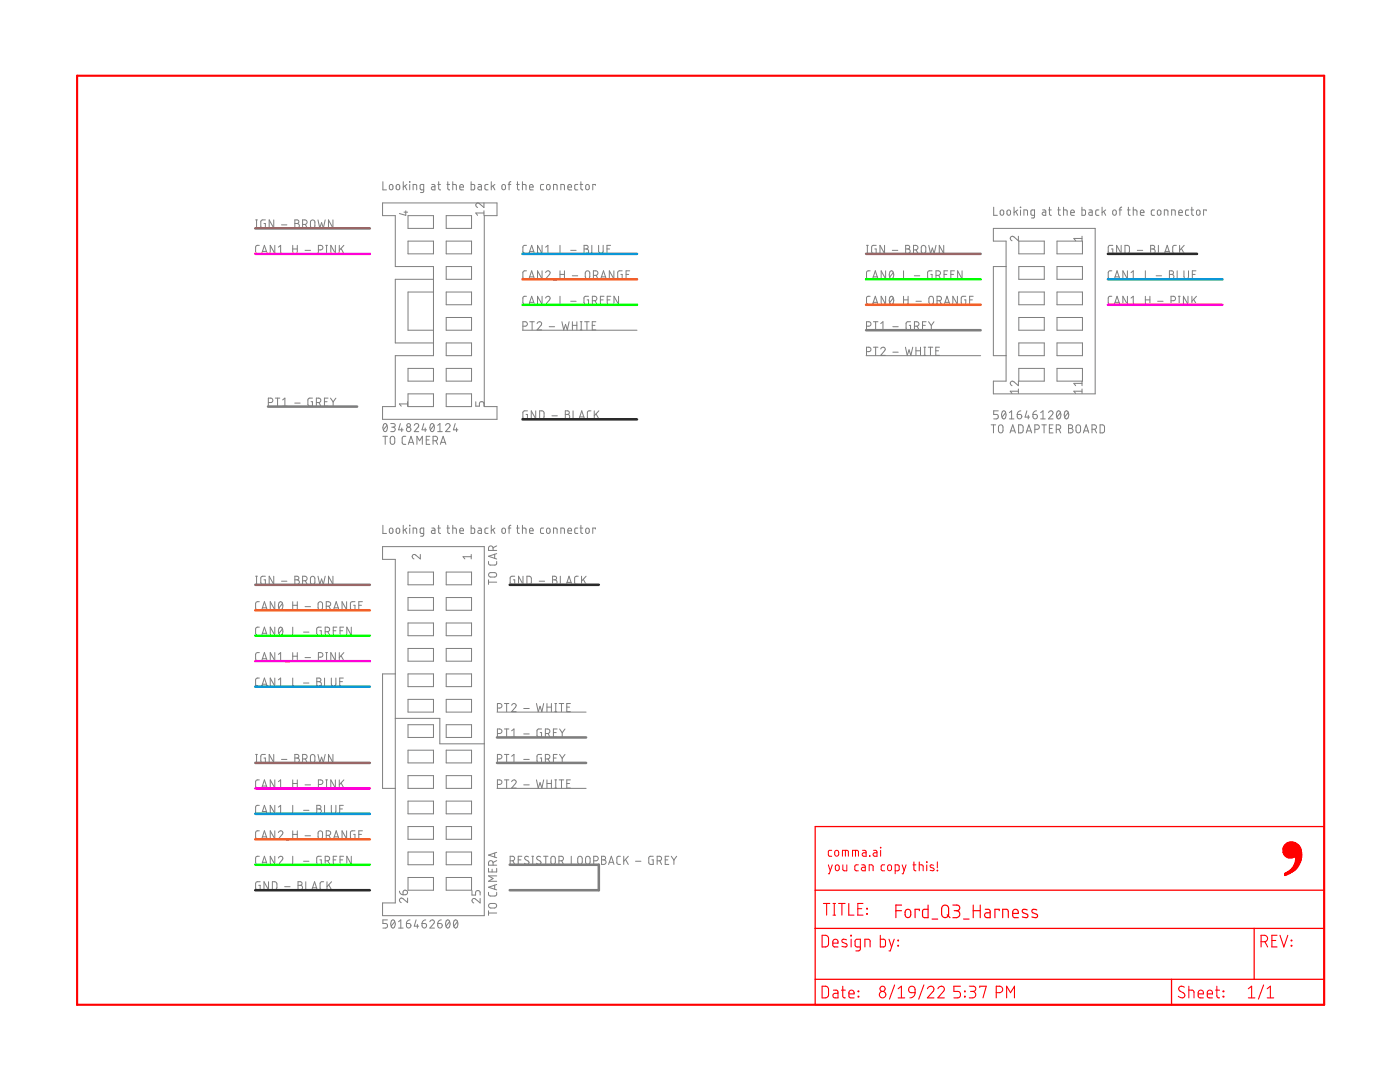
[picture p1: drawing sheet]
<svg xmlns="http://www.w3.org/2000/svg" width="279mm" height="216mm" viewBox="0 0 279 216" stroke-linecap="round" stroke-linejoin="round" font-family="sans-serif">
<g fill="none" stroke="#7e7e7e" stroke-width=".2">
<path d="M76.4 36.3v1.6h.7M77.8 36.9l.3-.1 .2 .1 .1 .6a.36 .36 0 0 1-.3 .4 .36 .36 0 0 1-.4-.4zM79.2 36.9l.2-.1 .3 .1 .1 .6a.36 .36 0 0 1-.4 .4 .36 .36 0 0 1-.3-.4zM80.5 36.3v1.6M80.8 37.1l.4 .8M81.2 36.8l-.7 .5M81.7 36.3h.1zM81.8 36.8v1.1M82.4 37.9v-1.1l.7 .1 .1 1M84.6 37.9h-.6l-.1-.2v-.8l.7-.1-.1 1.5-.6 .1M86.2 36.8h.4l.2 .3v.8l-.5-.1-.2-.2v-.2l.7-.1M87.4 36.8h.5"/>
<path d="M87.5 36.3l.1 1.4 .3 .2M89.2 36.8h.5M89.4 36.3v1.4l.3 .2M90.4 36.8l.6 .1 .1 1M90.4 36.3v1.6M91.8 37.3h.7a.38 .38 0 0 0-.3-.5 .38 .38 0 0 0-.4 .4v.6l.7 .1M94 36.3v1.6l.6-.1 .1-.2v-.6l-.1-.2h-.6M95.4 36.8h.5l.2 .3v.8l-.6-.1-.1-.2v-.2l.7-.1M97.4 36.8h-.5l-.1 .3 .1 .7 .5 .1M98 36.3v1.6M98.4 37.1l.4 .8M98.8 36.8l-.8 .5"/>
<path d="M100.3 36.9l.2-.1 .3 .1 .1 .6a.36 .36 0 0 1-.4 .4 .36 .36 0 0 1-.3-.4zM101.4 36.8h.6M102 36.3h-.3l-.1 .2v1.4M103.1 36.8h.5M103.3 36.3v1.4l.3 .2M104.3 36.8l.7 .1v1M104.3 36.3v1.6M105.7 37.3h.7a.38 .38 0 0 0-.3-.5 .38 .38 0 0 0-.4 .4v.6l.7 .1M108.5 36.8h-.5l-.1 .3v.7l.6 .1M109.2 36.9l.2-.1 .3 .1 .1 .6a.36 .36 0 0 1-.4 .4 .36 .36 0 0 1-.3-.4zM110.5 37.9v-1.1l.6 .1 .1 1M111.9 37.9v-1.1l.7 .1v1"/>
<path d="M113.3 37.3h.8a.38 .38 0 0 0-.3-.5 .38 .38 0 0 0-.5 .4l.1 .6 .7 .1M115.3 36.8h-.4l-.2 .3 .1 .7 .5 .1M115.8 36.8h.5M115.9 36.3l.1 1.4 .3 .2M117 36.9l.2-.1 .3 .1 .1 .6a.36 .36 0 0 1-.4 .4 .36 .36 0 0 1-.3-.4zM118.8 37v-.2h-.5v1.1M51 45.5h.4M51 43.9h.4M51.2 43.9v1.6M51.8 49h-.6l-.2 .3 .1 1.2 .7 .1M52.2 50.6l.6-1.6 .5 1.6M52.4 50.2h.8"/>
<path d="M53 43.9h-.7l-.2 .2 .1 1.3 .8 .1v-.9h-.3M54.6 43.9v1.6l-.9-1.6v1.6M54.8 49v1.6l-.9-1.6v1.6M55.6 49.3l.4-.3v1.6M55.6 50.6h.9M56.2 44.9h1.1M57 50.8h.8M58.4 49v1.6M58.4 49.7h.9M58.8 43.9h.5a.36 .36 0 0 1 .3 .3 .36 .36 0 0 1-.3 .4 .46 .46 0 0 1 .5 .5 .46 .46 0 0 1-.5 .4h-.5zM58.8 44.6h.5M59.3 49v1.6"/>
<path d="M60.4 44.8h.5a.46 .46 0 0 0 .4-.5 .46 .46 0 0 0-.4-.4h-.5v1.6M60.9 50h1.1M60.9 44.8l.4 .7M62.1 44l.3-.1 .3 .1 .1 1a.44 .44 0 0 1-.4 .5 .44 .44 0 0 1-.4-.5zM63.5 43.9l.3 1.6 .4-1.1 .3 1.1 .4-1.6M63.5 49.9h.5a.46 .46 0 0 0 .5-.5 .46 .46 0 0 0-.5-.4h-.5v1.6M65 50.6h.4M65 49h.4M65.2 49v1.6M66.4 43.9v1.6l-.8-1.6v1.6M66.9 49v1.6l-.9-1.6v1.6M67.7 49v1.6"/>
<path d="M68.1 49.6l.5 1M68.6 49l-.9 1M76.3 40.5h22.9v2.5h-2.6v38.1h2.6v2.6h-22.9v-2.6h2.6v-10.1h7.6v-17.8h-7.6v-10.2h-2.6zM80.6 42.3h.7M81 42.1v.9l-1.3-.4M81.4 43h5.1v2.6h-5.1zM81.4 48.1h5.1v2.6h-5.1zM86.5 58.3h-5.1v7.6h5.1M86.5 55.7h-7.6v12.7h7.6M89 43h5.1v2.6h-5.1zM89 48.1h5.1v2.6h-5.1zM89 53.2h5.1v2.5h-5.1z"/>
<path d="M89 58.3h5.1v2.5h-5.1zM96.6 40.5v.9l-.9-.8a.44 .44 0 0 0-.7 .2 .44 .44 0 0 0 .3 .6M96.6 42.5h-1.6l.3 .5M96.6 42.1v.9M105.1 54l-.5 .1-.2 .3v1l.2 .2 .5 .1M105.1 59.1h-.5l-.2 .4v1l.2 .2h.5M105.1 49h-.5l-.2 .3v1.1l.2 .1 .5 .1M105.6 55.7l.5-1.7 .6 1.7M105.6 50.6l.5-1.6 .6 1.6M105.7 55.2h.8M105.7 50.2h.8M108.2 49v1.6l-.9-1.6v1.6"/>
<path d="M108.2 54v1.7l-.9-1.7v1.7M108.2 59.1v1.6l-.9-1.6v1.6M108.9 54.4a.45 .45 0 0 1 .6-.4 .45 .45 0 0 1 .2 .8l-.8 .9h.9M108.9 59.5a.45 .45 0 0 1 .6-.4 .45 .45 0 0 1 .2 .7l-.8 .9h.9M108.9 50.6h.9M108.9 49.3l.4-.3v1.6M110.4 55.8h.7M110.4 50.8h.7M111.8 49v1.6h.7M111.8 54v1.7M111.8 59.1v1.6h.7M111.8 54.8h.8"/>
<path d="M112.6 54v1.7M113.9 50h1.1M114.2 55h1.1M116.6 49h.4a.36 .36 0 0 1 .4 .3 .36 .36 0 0 1-.4 .4 .46 .46 0 0 1 .5 .4 .46 .46 0 0 1-.5 .5h-.4zM116.6 49.7h.4M116.9 54.2l.4-.2 .3 .2 .1 1a.46 .46 0 0 1-.4 .5 .46 .46 0 0 1-.5-.5v-.7zM117.5 59.1h-.7l-.2 .2v1.3l.9 .1v-.9h-.3M118.1 49v1.6h.7M118.4 54.9h.5a.46 .46 0 0 0 .4-.4 .46 .46 0 0 0-.4-.5h-.5v1.7M119 54.9l.3 .8M119.5 49v1.1a.46 .46 0 0 0 .4 .5 .46 .46 0 0 0 .5-.5v-1.1M119.8 59.8h.6"/>
<path d="M119.9 55.7l.5-1.7 .6 1.7M120 55.2h.8M120.5 59.1h-.7v1.6h.7M121.1 49.7h.6M121.2 59.8h.5M121.9 49h-.8v1.6h.8M121.9 59.1h-.7v1.6h.7M122.5 54v1.7l-.9-1.7v1.7M123.4 59.1v1.6l-.9-1.6v1.6M124.2 54l-.7 .1-.2 .2v1l.2 .3 .7 .1v-.9h-.3M124.9 54.8h.6M125.7 54h-.8v1.7h.8"/>
<path d="M172.9 50.6h.4M172.9 49h.4M173.1 49v1.6M173.7 54l-.6 .1-.2 .3 .1 1 .1 .2 .6 .1M173.7 59.1h-.6l-.2 .4 .1 1 .1 .2h.6M174.1 55.7l.6-1.7 .5 1.7M174.3 55.2h.8M174.9 49h-.7l-.2 .2 .1 1.3 .8 .1v-.9h-.3M176.5 49v1.6l-.9-1.6v1.6M176.7 54v1.7l-.8-1.7v1.7M176.7 59.1v1.6l-.8-1.6v1.6M177.7 54.1l.2-.1a.95 .95 0 0 1 0 1.7 1.06 1.06 0 0 1-.2-1.6z"/>
<path d="M177.7 59.2l.2-.1a.95 .95 0 0 1 0 1.6 1.06 1.06 0 0 1-.2-1.5zM178.1 50h1.1M178.3 54.4l-.8 .9M178.3 59.5l-.8 .9M179 55.8h.7M180.3 54v1.7h.8M180.3 59.8h.9M180.3 59.1v1.6M180.7 49h.5a.36 .36 0 0 1 .4 .3 .36 .36 0 0 1-.4 .4 .46 .46 0 0 1 .5 .4 .46 .46 0 0 1-.5 .5h-.5zM180.7 49.7h.5M181.2 59.1v1.6M182.3 49.9h.5a.46 .46 0 0 0 .4-.5 .46 .46 0 0 0-.4-.4h-.5v1.6"/>
<path d="M182.5 55h1.1M182.8 49.9l.4 .7M184 49.1l.3-.1 .3 .1a1.33 1.33 0 0 1 .1 1.2l-.4 .3-.4-.3v-.9zM185.4 49l.3 1.6 .4-1.1 .3 1.1 .4-1.6M185.5 59.2l.3-.1 .3 .1 .2 .4v.7a.46 .46 0 0 1-.5 .4 .46 .46 0 0 1-.4-.4zM186 54l-.7 .1-.2 .2v1l.2 .3 .7 .1v-.9h-.2M186.8 54.9h.4a.46 .46 0 0 0 .5-.4 .46 .46 0 0 0-.5-.5h-.4v1.7M187.3 54.9l.4 .8M188.3 49v1.6l-.8-1.6v1.6M188.4 54.8h.6M189.1 54h-.7v1.7h.7M189.8 54.8h.5"/>
<path d="M190.5 54h-.7v1.7h.7M191.1 59.1v1.6l-.9-1.6v1.6M192 54v1.7l-.9-1.7v1.7M192.7 59.1h-.6l-.2 .2v1.3l.8 .1v-.9h-.2M193.5 59.8h.6M194.2 59.1h-.7v1.6h.7M198.2 45.6h20.4v33h-20.4v-2.5h2.6v-28h-2.6zM198.3 41.3v1.7h.8M199.7 42l.3-.1 .2 .1 .1 .6a.36 .36 0 0 1-.3 .4 .36 .36 0 0 1-.4-.4zM200.8 53.2h-2.6v17.8h2.6M201.1 42l.2-.1 .3 .1 .1 .6a.36 .36 0 0 1-.4 .4 .36 .36 0 0 1-.3-.4zM202.4 41.3v1.7"/>
<path d="M202.7 42.2l.4 .8M203.1 41.9l-.7 .5M203.2 47.1v.9l-.8-.7a.45 .45 0 0 0-.8 .1 .45 .45 0 0 0 .4 .6M203.3 48.1h5.1v2.6h-5.1zM203.3 53.2h5.1v2.5h-5.1zM203.3 58.3h5.1v2.5h-5.1zM203.6 41.3l.1 .1zM203.7 41.9v1.1M204.3 43v-1.1l.7 .1 .1 1M206.5 43l-.6-.1-.1-.1v-.8l.7-.1-.1 1.5-.6 .1M208.1 41.9l.6 .1v1l-.7-.2v-.2l.2-.2 .5-.1M209.3 41.9h.5"/>
<path d="M209.4 41.3l.1 1.5 .3 .2M210.9 48.1h5.1v2.6h-5.1zM210.9 53.2h5.1v2.5h-5.1zM210.9 58.3h5.1v2.5h-5.1zM211.1 41.9h.5M211.3 41.3v1.5l.3 .2M212.3 41.9l.7 .1v1M212.3 41.3v1.7M213.7 42.4h.7a.38 .38 0 0 0-.3-.5 .38 .38 0 0 0-.4 .3v.7l.7 .1M215.9 41.3v1.7l.6-.1 .1-.9-.7-.1M215.9 47.6h-1.6l.4 .4M215.9 47.1v.9"/>
<path d="M217.3 41.9l.6 .1 .1 1-.7-.2v-.2l.1-.2 .6-.1M219.3 41.9h-.5l-.1 .2 .1 .8 .5 .1M219.9 41.3v1.7M220.3 42.2l.4 .8M220.7 41.9l-.8 .5M221.9 59.1h-.5l-.2 .4 .1 1.1 .6 .1M221.9 54l-.5 .1-.2 .3 .1 1.2 .6 .1M222.1 49h-.7l-.2 .2 .1 1.3 .8 .1v-.9h-.3M222.2 42l.2-.1 .3 .1 .1 .6a.36 .36 0 0 1-.4 .4 .36 .36 0 0 1-.3-.4zM222.4 55.7l.5-1.7 .6 1.7M222.5 55.2h.9M223.3 41.9h.6"/>
<path d="M223.8 49v1.6l-1-1.6v1.6M223.9 41.3l-.4 .3v1.4M224.5 49h.6l.3 .2v1.1l-.3 .2-.6 .1zM225 54v1.7l-.9-1.7v1.7M225 59.1v1.6l-.9-1.6v1.6M225 41.9h.6M225.2 41.3v1.5l.4 .2M225.7 55.7h.9M225.7 59.5l.5-.4v1.6M225.7 54.4l.5-.4v1.7M226.2 41.9l.7 .1v1M226.2 41.3v1.7"/>
<path d="M227 50h1M227.2 55.8h.7M227.6 42.4h.7a.38 .38 0 0 0-.3-.5 .38 .38 0 0 0-.4 .3l.1 .7 .6 .1M228.6 54v1.7h.7M228.6 59.8h.9M228.6 59.1v1.6M229.5 59.1v1.6M229.6 49h.5a.36 .36 0 0 1 .3 .3 .36 .36 0 0 1-.3 .4 .46 .46 0 0 1 .4 .4 .46 .46 0 0 1-.4 .5h-.5zM229.6 49.7h.5M230.4 41.9h-.5l-.1 .2v.8l.6 .1M230.7 55h1.1M231.1 42l.2-.1 .3 .1 .1 .6a.36 .36 0 0 1-.4 .4 .36 .36 0 0 1-.3-.4z"/>
<path d="M231.2 49v1.6h.7M232.4 43v-1.1l.7 .1v1M232.4 50.6l.5-1.6 .6 1.6M232.5 50.2h.8M233.4 54h.4a.36 .36 0 0 1 .4 .4 .36 .36 0 0 1-.4 .4 .46 .46 0 0 1 .5 .4 .46 .46 0 0 1-.5 .5h-.4zM233.4 54.8h.4M233.8 43v-1.1l.7 .1v1M234.8 49h-.5l-.3 .3 .1 1.1 .2 .1 .5 .1M234.9 54v1.7h.8M235.2 59.1h.3M235.2 42.4h.8a.38 .38 0 0 0-.3-.5 .38 .38 0 0 0-.5 .3l.1 .7 .7 .1M235.3 59.1v1.6"/>
<path d="M235.4 49v1.6M235.8 49.6l.5 1M236.3 54v1.2a.46 .46 0 0 0 .4 .5 .46 .46 0 0 0 .5-.5v-1.2M236.3 49l-.9 1M237.1 59.1v1.6l-.9-1.6v1.6M237.2 41.9l-.5 .1-.1 .1 .1 .8 .5 .1M237.7 41.9h.5M237.8 41.3l.1 1.5 .3 .2M237.9 59.1v1.6M238 54.8h.5M238.2 59.8l.6 .9M238.7 54h-.7v1.7h.7"/>
<path d="M238.8 59.1l-.9 1M238.9 42l.2-.1 .3 .1 .1 .6a.36 .36 0 0 1-.4 .4 .36 .36 0 0 1-.3-.4zM240.7 42.1v-.2h-.5v1.1M54.9 79.4h.9M55.4 79.4v1.6M56.4 79.8l.5-.4v1.6M62.4 79.4l-.7 .1-.2 .2-.1 1 .3 .3h.7v-.8h-.3M65.5 79.4h-.8v1.6h.8M66 79.4l.5 .8M67 79.4l-.5 .8M81.4 73.5h5.1v2.6h-5.1zM81.4 78.6h5.1v2.5h-5.1z"/>
<path d="M89 63.4h5.1v2.5h-5.1zM89 68.4h5.1v2.6h-5.1zM89 73.5h5.1v2.6h-5.1zM89 78.6h5.1v2.5h-5.1zM104.3 65.9h22.8M104.4 65.1h.4a.44 .44 0 0 0 .5-.5 .44 .44 0 0 0-.5-.4h-.4v1.6M105.6 60.7l.5-1.6 .6 1.6M105.7 60.3h.8M105.7 64.2h.9M106.2 64.2v1.6M107.2 64.6a.45 .45 0 0 1 .6-.4 .45 .45 0 0 1 .2 .7l-.8 .9h.9M109.6 65.2h1.1"/>
<path d="M110.4 60.9h.7M112.1 64.2l.4 1.6 .4-1.1 .3 1.1 .4-1.6M113.9 60.1h1.1M114.2 64.9h.9M114.2 64.2v1.6M115.1 64.2v1.6M115.8 64.2h.4M115.8 65.8h.4M116 64.2v1.6M116.7 64.2h.9M117.1 64.2v1.6M118.2 64.9h.5"/>
<path d="M118.2 60h.5a.44 .44 0 0 0 .4-.4 .44 .44 0 0 0-.4-.5h-.5v1.6M118.8 60l.3 .7M118.9 64.2h-.7v1.6h.7M172.8 71h22.9M172.9 65.1h.5a.44 .44 0 0 0 .4-.5 .44 .44 0 0 0-.4-.4h-.5v1.6M172.9 70.2h.5a.44 .44 0 0 0 .4-.5 .44 .44 0 0 0-.4-.4h-.5v1.6M174.1 60.7l.6-1.6 .5 1.6M174.3 60.3h.8M174.3 64.2h.9M174.3 69.3h.9M174.8 64.2v1.6M174.8 69.3v1.6"/>
<path d="M175.8 69.6a.44 .44 0 0 1 .6-.3 .44 .44 0 0 1 .1 .7l-.7 .9h.9M175.8 64.6l.4-.4v1.6M175.8 65.8h.9M178.2 65.2h1.1M178.2 70.3h1.1M179 60.9h.7M180.7 69.3l.4 1.6 .3-1.1 .4 1.1 .4-1.6M181.7 64.2h-.7l-.2 .2v1l.2 .4h.7v-.9h-.2M182.5 65.1h.4a.44 .44 0 0 0 .5-.5 .44 .44 0 0 0-.5-.4h-.4v1.6M182.8 60.1h1.1M182.8 69.3v1.6M182.8 70h.9"/>
<path d="M183 65.1l.4 .7M183.7 69.3v1.6M184.1 64.9h.6M184.4 69.3h.3M184.4 70.9h.3M184.6 69.3v1.6M184.8 64.2h-.7v1.6h.7M185.3 69.3h.9M185.3 64.2l.6 .8M185.7 69.3v1.6M185.9 65v.8M186.4 64.2l-.5 .8"/>
<path d="M186.8 70h.5M187 60h.5a.44 .44 0 0 0 .4-.4 .44 .44 0 0 0-.4-.5h-.5v1.6M187.5 69.3h-.7v1.6h.7M187.5 60l.4 .7M188.5 60.7l.5-1.6 .5 1.6M188.6 60.3h.8M203.2 76.1v.9l-.8-.8a.45 .45 0 0 0-.8 .1 .45 .45 0 0 0 .4 .7M203.2 77.6v.9M203.2 78.1h-1.6l.4 .4M203.3 63.4h5.1v2.5h-5.1zM203.3 68.4h5.1v2.6h-5.1zM203.3 73.5h5.1v2.6h-5.1z"/>
<path d="M210.9 63.4h5.1v2.5h-5.1zM210.9 68.4h5.1v2.6h-5.1zM210.9 73.5h5.1v2.6h-5.1zM215.9 76.1v.9M215.9 77.6v.9M215.9 78.1h-1.6l.4 .4M215.9 76.5h-1.6l.4 .5M222.4 60.7l.5-1.6 .6 1.6M222.5 60.3h.9M225.7 60.7h.9M227.2 60.9h.7M231 60.1h1.1"/>
<path d="M233.7 60h.5a.44 .44 0 0 0 .4-.4 .44 .44 0 0 0-.4-.5h-.5v1.6M235.2 60.7h.3M53.6 80.3h.4a.44 .44 0 0 0 .5-.4 .44 .44 0 0 0-.5-.5h-.4v1.6M56.4 81h.9M58.8 80.4h1.1M63.1 80.3h.5a.44 .44 0 0 0 .4-.4 .44 .44 0 0 0-.4-.5h-.5v1.6M63.7 80.3l.3 .7M64.7 80.2h.6M66.5 80.2v.8M76.4 87.1h.9M76.6 84.6l.3-.1a.95 .95 0 0 1 0 1.6 1 1 0 0 1-.3-1.5zM76.9 87.1v1.6"/>
<path d="M77.2 84.9l-.7 .9M78 84.5h.5a.36 .36 0 0 1 .4 .4 .36 .36 0 0 1-.4 .3h-.3M78 87.2l.3-.1 .4 .1 .1 1a.46 .46 0 0 1-.5 .5 .46 .46 0 0 1-.4-.5zM78.4 85.2a.44 .44 0 0 1 .5 .5 .44 .44 0 0 1-.5 .4h-.4M79.9 84.5l-.4 1.3h1M80.2 85.4v.7M81 87.1h-.5l-.2 .3v1.1l.2 .1 .5 .1M81.3 80.2v.8M81.3 80.6h-1.6l.4 .4M81.5 88.7l.5-1.6 .6 1.6M81.6 88.3h.8M82.7 84.9a.44 .44 0 0 1 .6-.4 .44 .44 0 0 1 .1 .7l-.7 .9h.9"/>
<path d="M83.2 88.7v-1.6l.5 .8 .6-.8v1.6M84.6 84.5l-.4 1.3h.9M84.9 85.4v.7M85.1 87.8h.5M85.8 87.1h-.7v1.6h.7M86 84.6l.3-.1a.95 .95 0 0 1 0 1.6 1 1 0 0 1-.3-1.5zM86.4 87.9h.5a.44 .44 0 0 0 .4-.4 .44 .44 0 0 0-.4-.4h-.5v1.6M86.6 84.9l-.7 .9M87 87.9l.3 .8M87.4 86.1h.9M87.4 84.9l.4-.4v1.6M87.9 88.7l.5-1.6 .6 1.6"/>
<path d="M88 88.3h.8M88.9 84.9a.44 .44 0 0 1 .7-.4 .44 .44 0 0 1 .1 .7l-.8 .9h.9M90.8 84.5l-.3 1.3h.9M91.1 85.4v.7M95 80.2v.8h.7v-.5a.46 .46 0 0 1 .4-.4 .46 .46 0 0 1 .5 .4v.5M105.3 82h-.7l-.2 .2v1.2l.2 .2h.7v-.9h-.3M106.9 82v1.6l-.9-1.6v1.6M107.7 82h.6l.3 .3v1l-.3 .3h-.6zM110.2 83h1M112.8 82h.5a.36 .36 0 0 1 .3 .3 .36 .36 0 0 1-.3 .4 .44 .44 0 0 1 .4 .4 .44 .44 0 0 1-.4 .5h-.5zM112.8 82.7h.5M114.4 82v1.6h.7"/>
<path d="M115.6 83.6l.5-1.6 .5 1.6M115.7 83.2h.8M117.9 82h-.5l-.2 .3v1.1l.2 .2h.5M118.6 82v1.6M119 82.6l.5 1M119.5 82l-.9 1M197.8 84.8h.9M198.3 84.8v1.6M199.2 82h-.9v.7h.6a.45 .45 0 0 1 .3 .4 .45 .45 0 0 1-.3 .5h-.6M199.4 84.9l.3-.1 .3 .1 .2 1a.46 .46 0 0 1-.5 .5 .46 .46 0 0 1-.4-.5v-.7zM200.1 82.1l.2-.1a.95 .95 0 0 1 0 1.6 1 1 0 0 1-.2-1.5zM200.7 82.3l-.7 .9"/>
<path d="M201.4 83.6h1M201.4 82.3l.5-.3v1.6M201.6 86.4l.5-1.6 .5 1.6M201.7 86h.8M203 82.7h.6a.45 .45 0 0 1 .3 .5 .45 .45 0 0 1-.5 .4 .45 .45 0 0 1-.4-.5zM203.3 84.8h.6l.3 .2v.9l-.3 .5h-.6zM203.7 82l-.4 .1-.3 .6M204.8 86.4l.5-1.6 .6 1.6M204.9 86h.9M204.9 82l-.3 1.2h.9M205.2 82.9v.7M206.1 82.7h.6a.45 .45 0 0 1 .3 .5 .45 .45 0 0 1-.4 .4 .45 .45 0 0 1-.5-.5z"/>
<path d="M206.5 85.7h.5a.44 .44 0 0 0 .4-.5 .44 .44 0 0 0-.4-.4h-.5v1.6M206.9 82l-.5 .1-.3 .6M207.7 83.6h.9M207.7 82.3l.5-.3v1.6M207.9 84.8h.9M208.4 84.8v1.6M209.3 82.3a.45 .45 0 0 1 .6-.3 .45 .45 0 0 1 .1 .7l-.7 .9h.9M209.4 85.5h.6M210.2 84.8h-.8v1.6h.8M210.8 85.7h.4a.44 .44 0 0 0 .5-.5 .44 .44 0 0 0-.5-.4h-.4v1.6M211 82.1l.3-.1a.93 .93 0 0 1 0 1.6 1.02 1.02 0 0 1-.3-1.5zM211.3 85.7l.4 .7"/>
<path d="M211.6 82.3l-.7 .9M212.6 82.1l.2-.1a.93 .93 0 0 1 0 1.6 1.02 1.02 0 0 1-.2-1.5zM213.2 82.3l-.7 .9M213.3 84.8h.4a.36 .36 0 0 1 .4 .3 .36 .36 0 0 1-.4 .4 .44 .44 0 0 1 .5 .4 .44 .44 0 0 1-.5 .5h-.4zM213.3 85.5h.4M214.9 84.9l.3-.1 .3 .1 .1 1a.46 .46 0 0 1-.4 .5 .46 .46 0 0 1-.5-.5v-.7zM216.2 86.4l.6-1.6 .5 1.6M216.3 86h.9M217.9 85.7h.5a.44 .44 0 0 0 .4-.5 .44 .44 0 0 0-.4-.4h-.5v1.6M218.5 85.7l.3 .7M219.5 84.8h.7l.2 .2v1.1l-.2 .3h-.7zM51 116.6h.4"/>
<path d="M51 115h.4M51.2 115v1.6M53 115h-.6l-.3 .2v1.2l.2 .2h.7v-.9h-.3M54.6 115v1.6l-.9-1.6v1.6M56.2 116h1.1M58.8 115h.5a.36 .36 0 0 1 .3 .3 .36 .36 0 0 1-.3 .4 .46 .46 0 0 1 .5 .5 .46 .46 0 0 1-.5 .4h-.5zM58.8 115.7h.5M60.4 115.9h.5a.46 .46 0 0 0 .4-.5 .46 .46 0 0 0-.4-.4h-.5v1.6M60.9 115.9l.4 .7M62.1 115.1l.3-.1 .3 .1 .1 1.1a.44 .44 0 0 1-.4 .4 .44 .44 0 0 1-.4-.4zM63.5 115l.3 1.6 .4-1.1 .3 1.1 .4-1.6M66.4 115v1.6l-.8-1.6v1.6"/>
<path d="M76.3 109.1h20.3v73.6h-20.3v-2.5h2.6v-68.6h-2.6zM76.4 104.8v1.6h.7M77.8 105.5l.3-.1 .2 .1 .1 .6a.36 .36 0 0 1-.3 .3 .36 .36 0 0 1-.4-.3zM79.2 105.5l.2-.1 .3 .1 .1 .6a.36 .36 0 0 1-.4 .3 .36 .36 0 0 1-.3-.3zM80.5 104.8v1.6M80.8 105.7l.4 .7M81.2 105.4l-.7 .5M81.4 114.2h5.1v2.5h-5.1zM81.4 119.2h5.1v2.6h-5.1zM81.7 104.8l.1 .1zM81.8 105.4v1M82.4 106.4v-1l.7 .1 .1 .9"/>
<path d="M83.9 110.6v.9l-.9-.7a.44 .44 0 0 0-.7 .1 .44 .44 0 0 0 .3 .6M84.6 106.4h-.6l-.1-.1-.1-.7 .2-.2h.6v1.3l-.2 .3h-.5M86.2 105.4h.4l.2 .2v.8h-.5l-.2-.2v-.3l.7-.1M87.4 105.4h.5M87.5 104.8l.1 1.5 .3 .1M89 114.2h5.1v2.5h-5.1zM89 119.2h5.1v2.6h-5.1zM89.2 105.4h.5M89.4 104.8v1.5l.3 .1M90.4 105.4l.6 .1 .1 .9M90.4 104.8v1.6M91.8 105.9h.7a.39 .39 0 0 0-.3-.5 .39 .39 0 0 0-.4 .3v.7h.7"/>
<path d="M94 104.8v1.6h.6l.1-.2v-.7l-.1-.1h-.6M94 111.1h-1.6l.4 .4M94 110.6v.9M95.4 105.4h.5l.2 .2v.8h-.6l-.1-.2v-.3l.7-.1M97.4 105.4h-.5l-.1 .2 .1 .8h.5M97.5 112v.5l.4 .3 1-.1 .2-.2v-.5M97.5 115.7v.9M97.5 116.2h1.6M97.6 114.4l1.1-.1a.44 .44 0 0 1 .4 .4 .44 .44 0 0 1-.4 .4l-1.1-.1-.1-.3zM98 104.8v1.6M98.4 105.7l.4 .7M98.4 109.8v-.4a.46 .46 0 0 0-.5-.5 .46 .46 0 0 0-.4 .5v.4h1.6"/>
<path d="M98.7 110.6v.8M98.8 105.4l-.8 .5M99.1 110.5l-1.6 .5 1.6 .5M99.1 108.9l-.7 .4M100.3 105.5l.2-.1 .3 .1 .1 .6a.36 .36 0 0 1-.4 .3 .36 .36 0 0 1-.3-.3zM101.4 105.4h.6M102 104.8l-.3 .1-.1 .2v1.3M102.7 115h-.5l-.4 .2v1.2l.2 .2h.7v-.9h-.3M103.1 105.4h.5M103.3 104.8v1.5l.3 .1M104.3 105.4l.7 .1v.9M104.3 104.8v1.6"/>
<path d="M104.4 115v1.6l-.9-1.6v1.6M105.2 115h.6l.2 .3v1l-.2 .3h-.6zM105.7 105.9h.7a.38 .38 0 0 0-.2-.5 .38 .38 0 0 0-.5 .3v.7h.7M107.6 116h1.1M108.5 105.4h-.5l-.1 .2v.8h.6M109.2 105.5l.2-.1 .3 .1 .1 .6a.36 .36 0 0 1-.4 .3 .36 .36 0 0 1-.3-.3zM110.3 115h.4a.36 .36 0 0 1 .4 .3 .36 .36 0 0 1-.4 .4 .46 .46 0 0 1 .5 .5 .46 .46 0 0 1-.5 .4h-.4zM110.3 115.7h.4M110.5 106.4v-1l.6 .1 .1 .9M111.8 115v1.6h.7M111.9 106.4v-1l.7 .1v.9M113 116.6l.6-1.6 .5 1.6"/>
<path d="M113.2 116.2h.8M113.3 105.9h.8a.39 .39 0 0 0-.3-.5 .39 .39 0 0 0-.5 .3l.1 .7h.7M115.3 105.4h-.4l-.2 .2 .1 .8h.5M115.4 115h-.5l-.2 .3v1.1l.2 .2h.5M115.8 105.4h.5M115.9 104.8l.1 1.5 .3 .1M116.1 115v1.6M116.4 115.6l.6 1M117 115l-.9 1M117 105.5l.2-.1 .3 .1 .1 .6a.36 .36 0 0 1-.4 .3 .36 .36 0 0 1-.3-.3zM118.8 105.6v-.2h-.5v1M51.8 135.3h-.6l-.2 .4 .1 1.1 .7 .1"/>
<path d="M51.8 125.1l-.6 .1-.2 .3 .1 1.1 .1 .1 .6 .1M51.8 120.1h-.6l-.2 .3 .1 1.1 .1 .2h.6M51.8 130.2l-.6 .1-.2 .3 .1 1.1 .7 .1M52.2 136.9l.6-1.6 .5 1.6M52.2 126.8l.6-1.7 .5 1.7M52.2 121.7l.6-1.6 .5 1.6M52.2 131.8l.6-1.6 .5 1.6M52.4 136.5h.8M52.4 126.4h.8M52.4 121.3h.8M52.4 131.4h.8M54.8 120.1v1.6l-.9-1.6v1.6"/>
<path d="M54.8 125.1v1.7l-.9-1.7v1.7M54.8 130.2v1.6l-.9-1.6v1.6M54.8 135.3v1.6l-.9-1.6v1.6M55.6 130.6l.4-.4v1.6M55.6 135.7l.4-.4v1.6M55.6 136.9h.9M55.6 131.8h.9M55.8 125.2l.2-.1a.97 .97 0 0 1 0 1.7 1.02 1.02 0 0 1-.2-1.6zM55.8 120.2l.2-.1a.97 .97 0 0 1 0 1.6 1.02 1.02 0 0 1-.2-1.5zM56.4 125.5l-.8 .9M56.4 120.4l-.8 .9M57 137.1h.8"/>
<path d="M57 127h.8M57 121.9h.8M57 132h.8M58.4 120.1v1.6M58.4 125.1v1.7h.7M58.4 130.2v1.6M58.4 135.3v1.6h.7M58.4 120.8h.9M58.4 130.9h.9M59.3 120.1v1.6M59.3 130.2v1.6M60.6 136.3h1.1"/>
<path d="M60.6 126.1h1.1M60.9 121.1h1.1M60.9 131.2h1.1M63.2 135.3h.5a.36 .36 0 0 1 .4 .4 .36 .36 0 0 1-.4 .3 .46 .46 0 0 1 .4 .5 .46 .46 0 0 1-.4 .4h-.5zM63.2 136h.5M63.5 131.1h.5a.46 .46 0 0 0 .5-.4 .46 .46 0 0 0-.5-.5h-.5v1.6M63.6 120.2l.3-.1 .4 .2 .1 .9a.44 .44 0 0 1-.5 .5 .44 .44 0 0 1-.4-.5zM64.1 125.1h-.5l-.4 .3v1l.2 .3 .7 .1v-.9h-.3M64.8 135.3v1.6h.7M64.9 126h.4a.46 .46 0 0 0 .5-.4 .46 .46 0 0 0-.5-.5h-.4v1.7M65 131.8h.4M65 130.2h.4"/>
<path d="M65.1 121h.5a.46 .46 0 0 0 .4-.5 .46 .46 0 0 0-.4-.4h-.5v1.6M65.2 130.2v1.6M65.4 126l.4 .8M65.6 121l.4 .7M66.1 135.3v1.2a.46 .46 0 0 0 .5 .4 .46 .46 0 0 0 .4-.4v-1.2M66.5 125.9h.5M66.6 121.7l.5-1.6 .5 1.6M66.7 121.3h.8M66.9 130.2v1.6l-.9-1.6v1.6M67.2 125.1h-.7v1.7h.7M67.7 130.2v1.6M67.8 136h.5"/>
<path d="M67.9 125.9h.5M68.1 130.9l.5 .9M68.5 135.3h-.7v1.6h.7M68.6 125.1h-.7v1.7h.7M68.6 130.2l-.9 1M69.2 120.1v1.6l-.9-1.6v1.6M70.1 125.1v1.7l-.9-1.7v1.7M70.8 120.1h-.5l-.3 .2v1.2l.2 .2h.6v-.9h-.2M71.6 120.8h.5M72.3 120.1h-.7v1.6h.7M78.9 134.5h-2.6v22.8h2.6M81.4 124.3h5.1v2.6h-5.1z"/>
<path d="M81.4 129.4h5.1v2.5h-5.1zM81.4 134.5h5.1v2.5h-5.1zM81.4 139.6h5.1v2.5h-5.1zM89 124.3h5.1v2.6h-5.1zM89 129.4h5.1v2.5h-5.1zM89 134.5h5.1v2.5h-5.1zM89 139.6h5.1v2.5h-5.1zM51 152.2h.4M51 150.5h.4M51.2 150.5v1.7M51.8 155.6h-.6l-.2 .4 .1 1.1 .7 .1M52.2 157.2l.6-1.6 .5 1.6"/>
<path d="M52.4 156.8h.8M53 150.5l-.7 .1-.2 .2-.1 1 .3 .3 .7 .1v-.9h-.3M54.6 150.5v1.7l-.9-1.7v1.7M54.8 155.6v1.6l-.9-1.6v1.6M55.6 156l.4-.4v1.6M55.6 157.2h.9M56.2 151.5h1.1M57 157.4h.8M58.4 155.6v1.6M58.4 156.3h.9M58.8 150.5h.5a.36 .36 0 0 1 .3 .4 .36 .36 0 0 1-.3 .4 .46 .46 0 0 1 .5 .4 .46 .46 0 0 1-.5 .5h-.5zM58.8 151.3h.5"/>
<path d="M59.3 155.6v1.6M60.4 151.4h.5a.46 .46 0 0 0 .4-.4 .46 .46 0 0 0-.4-.5h-.5v1.7M60.9 156.6h1.1M60.9 151.4l.4 .8M62.1 150.7l.3-.2 .3 .2 .1 1a.44 .44 0 0 1-.4 .5 .44 .44 0 0 1-.4-.5zM63.5 150.5l.3 1.7 .4-1.1 .3 1.1 .4-1.7M63.5 156.5h.5a.46 .46 0 0 0 .5-.4 .46 .46 0 0 0-.5-.5h-.5v1.6M65 157.2h.4M65 155.6h.4M65.2 155.6v1.6M66.4 150.5v1.7l-.8-1.7v1.7M66.9 155.6v1.6l-.9-1.6v1.6"/>
<path d="M67.7 155.6v1.6M68.1 156.3l.5 .9M68.6 155.6l-.9 1M78.9 143.3h8.9v5.1h8.8M81.4 144.6h5.1v2.6h-5.1zM81.4 149.7h5.1v2.5h-5.1zM81.4 154.8h5.1v2.5h-5.1zM81.4 159.9h5.1v2.5h-5.1zM89 144.6h5.1v2.6h-5.1zM89 149.7h5.1v2.5h-5.1zM89 154.8h5.1v2.5h-5.1zM89 159.9h5.1v2.5h-5.1z"/>
<path d="M99.2 142.1h17.8M99.2 157.3h17.8M99.3 146.4h.4a.46 .46 0 0 0 .5-.5 .46 .46 0 0 0-.5-.4h-.4v1.6M99.3 151.4h.4a.46 .46 0 0 0 .5-.4 .46 .46 0 0 0-.5-.5h-.4v1.7M99.3 141.3h.4a.46 .46 0 0 0 .5-.5 .46 .46 0 0 0-.5-.4h-.4v1.6M99.3 156.5h.4a.46 .46 0 0 0 .5-.4 .46 .46 0 0 0-.5-.5h-.4v1.6M100.7 150.5h.9M100.7 155.6h.9M100.7 145.5h.9M100.7 140.4h.9M101.1 140.4v1.6M101.1 145.5v1.6"/>
<path d="M101.1 150.5v1.7M101.1 155.6v1.6M102.1 140.7a.45 .45 0 0 1 .6-.3 .45 .45 0 0 1 .2 .7l-.8 .9h.9M102.1 156a.45 .45 0 0 1 .6-.4 .45 .45 0 0 1 .2 .7l-.8 .9h.9M102.1 152.2h.9M102.1 145.8l.5-.3v1.6M102.1 150.9l.5-.4v1.7M102.1 147.1h.9M104.5 151.5h1.1M104.5 156.6h1.1M104.5 146.5h1.1M104.5 141.4h1.1"/>
<path d="M107.1 140.4l.3 1.6 .4-1.1 .3 1.1 .4-1.6M107.1 155.6l.3 1.6 .4-1 .3 1 .4-1.6M108.1 145.5h-.7l-.2 .2v1l.2 .4h.7v-.9h-.3M108.1 150.5l-.7 .1-.2 .2v1l.2 .3 .7 .1v-.9h-.3M108.8 146.4h.5a.46 .46 0 0 0 .4-.5 .46 .46 0 0 0-.4-.4h-.5v1.6M108.8 151.4h.5a.46 .46 0 0 0 .4-.4 .46 .46 0 0 0-.4-.5h-.5v1.7M109.2 156.3h.8M109.2 140.4v1.6M109.2 155.6v1.6M109.2 141.1h.8M109.4 146.4l.3 .7M109.4 151.4l.3 .8"/>
<path d="M110 140.4v1.6M110 155.6v1.6M110.4 151.3h.6M110.4 146.2h.6M110.7 157.2h.4M110.7 155.6h.4M110.7 140.4h.4M110.7 142h.4M110.9 140.4v1.6M110.9 155.6v1.6M111.2 145.5h-.8v1.6h.8M111.2 150.5h-.8v1.7h.8"/>
<path d="M111.6 155.6h.9M111.6 140.4h.9M111.7 145.5l.5 .7M111.7 150.5l.5 .8M112.1 140.4v1.6M112.1 155.6v1.6M112.2 146.2v.9M112.2 151.3v.9M112.8 145.5l-.6 .7M112.8 150.5l-.6 .8M113.1 156.3h.6M113.1 141.1h.6"/>
<path d="M113.8 155.6h-.7v1.6h.7M113.8 140.4h-.7v1.6h.7M51.8 160.7h-.6l-.2 .4 .1 1.1 .7 .1M51.8 170.9h-.6l-.2 .3 .1 1.2 .7 .1M51.8 165.8h-.6l-.2 .3 .1 1.2 .7 .1M51.9 175.9l-.7 .1-.1 .1v1.4l.8 .1v-.9h-.3M52.2 162.3l.6-1.6 .5 1.6M52.2 172.5l.6-1.6 .5 1.6M52.2 167.4l.6-1.6 .5 1.6M52.4 161.9h.8M52.4 172.1h.8M52.4 167h.8"/>
<path d="M53.6 175.9v1.7l-.9-1.7v1.7M54.4 175.9l.6 .1 .2 .2 .1 .9-.3 .4-.6 .1zM54.8 160.7v1.6l-.9-1.6v1.6M54.8 165.8v1.6l-.9-1.6v1.6M54.8 170.9v1.6l-.9-1.6v1.6M55.6 171.2a.44 .44 0 0 1 .6-.3 .44 .44 0 0 1 .1 .7l-.7 .9h.9M55.6 166.1a.44 .44 0 0 1 .6-.3 .44 .44 0 0 1 .1 .7l-.7 .9h.9M55.6 162.3h.9M55.6 161.1l.4-.4v1.6M56.8 176.9h1.1M57 162.5h.8M57 172.7h.8"/>
<path d="M57 167.6h.8M58.4 160.7v1.6h.7M58.4 165.8v1.6M58.4 170.9v1.6h.7M58.4 166.5h.9M59.3 165.8v1.6M59.5 175.9h.4a.36 .36 0 0 1 .4 .4 .36 .36 0 0 1-.4 .4 .46 .46 0 0 1 .5 .4 .46 .46 0 0 1-.5 .5h-.4zM59.5 176.7h.4M60.6 161.7h1.1M60.6 171.9h1.1M60.9 166.8h1.1M61 175.9v1.7h.7"/>
<path d="M62.2 177.6l.6-1.7 .5 1.7M62.4 177.1h.8M63.2 160.7h.5a.36 .36 0 0 1 .4 .4 .36 .36 0 0 1-.4 .3 .46 .46 0 0 1 .4 .5 .46 .46 0 0 1-.4 .4h-.5zM63.2 161.4h.5M63.6 165.9l.3-.1 .3 .1 .2 1a.44 .44 0 0 1-.5 .5 .44 .44 0 0 1-.4-.5zM64.1 170.9h-.7l-.2 .2 .1 1.3 .8 .1v-.9h-.3M64.6 175.9l-.5 .1-.2 .3v1l.2 .2 .5 .1M64.8 160.7v1.6h.7M64.9 171.8h.4a.46 .46 0 0 0 .5-.5 .46 .46 0 0 0-.5-.4h-.4v1.6M65.1 166.7h.5a.46 .46 0 0 0 .4-.5 .46 .46 0 0 0-.4-.4h-.5v1.6M65.3 175.9v1.7M65.4 171.8l.4 .7"/>
<path d="M65.6 176.6l.6 1M65.6 166.7l.4 .7M66.1 160.7v1.2a.46 .46 0 0 0 .5 .4 .46 .46 0 0 0 .4-.4v-1.2M66.2 175.9l-.9 1M66.5 171.6h.5M66.6 167.4l.5-1.6 .5 1.6M66.7 167h.8M67.2 170.9h-.7v1.6h.7M67.8 161.4h.5M67.9 171.6h.5M68.5 160.7h-.7v1.6h.7M68.6 170.9h-.7v1.6h.7"/>
<path d="M69.2 165.8v1.6l-.9-1.6v1.6M70.1 170.9v1.6l-.9-1.6v1.6M70.8 165.8h-.6l-.2 .2v1.3l.8 .1v-.9h-.2M71.6 166.5h.5M72.3 165.8h-.7v1.6h.7M79.7 177.8l.2 .4 .5 .3M80.5 177.7a.47 .47 0 0 1 .8 .2 .47 .47 0 0 1-.4 .6h-.5zM81.3 179.2v.9l-.9-.8a.45 .45 0 0 0-.7 .2 .45 .45 0 0 0 .4 .6M81.4 164.9h5.1v2.6h-5.1zM81.4 170h5.1v2.6h-5.1zM81.4 175.1h5.1v2.5h-5.1zM89 164.9h5.1v2.6h-5.1z"/>
<path d="M89 170h5.1v2.6h-5.1zM89 175.1h5.1v2.5h-5.1zM94.2 177.7v.9h.7v-.5a.46 .46 0 0 1 .5-.4 .46 .46 0 0 1 .4 .4v.5M95.8 179.3v.9l-.9-.8a.44 .44 0 0 0-.7 .1 .44 .44 0 0 0 .4 .7M97.5 178.1v.5l.4 .2 1.1-.1 .1-.6M97.5 173.3v.7h1.6v-.7M98.2 173.4v.6M98.4 172.6v-.4a.46 .46 0 0 0-.5-.5 .46 .46 0 0 0-.4 .5v.4h1.6M98.7 170.2v.8M98.7 176.6v.8M99.1 176.5l-1.6 .5 1.6 .6M99.1 174.8h-1.6l.9 .5-.9 .6h1.6"/>
<path d="M99.1 171.7l-.7 .4M99.1 170.1l-1.6 .5 1.6 .6M101.8 171.8h.5a.46 .46 0 0 0 .4-.5 .46 .46 0 0 0-.4-.4h-.5v1.6M102.4 171.8l.3 .7M103.4 171.6h.6M104.1 170.9h-.7v1.6h.7M105.5 171a.41 .41 0 0 0-.6-.1 .41 .41 0 0 0-.1 .5l.6 .4a.37 .37 0 0 1 .1 .5 .37 .37 0 0 1-.5 .1l-.3-.1M106.1 172.5h.4M106.1 170.9h.4M106.3 170.9v1.6M107.9 171l-.6-.1-.2 .3 .1 .2 .7 .6a.47 .47 0 0 1-.3 .5 .47 .47 0 0 1-.5-.2M108.5 170.9h.9"/>
<path d="M108.9 170.9v1.6M110.1 171l.3-.1 .3 .1 .1 1a.44 .44 0 0 1-.4 .5 .44 .44 0 0 1-.5-.5zM111.5 171.8h.5a.46 .46 0 0 0 .5-.5 .46 .46 0 0 0-.5-.4h-.5v1.6M112.1 171.8l.4 .7M114 170.9v1.6h.7M115.4 171l.3-.1 .4 .1 .1 .3v.7a.46 .46 0 0 1-.5 .5 .46 .46 0 0 1-.4-.5zM117 171l.3-.1 .3 .1 .2 .3v.7a.46 .46 0 0 1-.5 .5 .46 .46 0 0 1-.4-.5zM118.5 171.8h.5a.46 .46 0 0 0 .4-.5 .46 .46 0 0 0-.4-.4h-.5v1.6M120.1 170.9h.4a.36 .36 0 0 1 .4 .3 .36 .36 0 0 1-.4 .4 .46 .46 0 0 1 .5 .4 .46 .46 0 0 1-.5 .5h-.4zM120.1 171.6h.4M121.5 172.5l.5-1.6 .5 1.6M121.6 172.1h.8"/>
<path d="M123.8 170.9h-.5l-.2 .3v1.1l.2 .1 .5 .1M124.5 170.9v1.6M124.8 171.5l.6 1M125.4 170.9l-.9 1M126.8 171.9h1.1M130.4 170.9h-.7l-.2 .2v1l.2 .3 .7 .1v-.9h-.3M131.1 171.8h.5a.46 .46 0 0 0 .4-.5 .46 .46 0 0 0-.4-.4h-.5v1.6M131.7 171.8l.3 .7M132.8 171.6h.5M133.5 170.9h-.7v1.6h.7M134 170.9l.5 .7M134.5 171.6v.9"/>
<path d="M135 170.9l-.5 .7M77.3 183.6h-.9v.7h.6a.46 .46 0 0 1 .3 .4 .46 .46 0 0 1-.3 .5h-.6M78.2 183.7l.2-.1a.95 .95 0 0 1 0 1.6 1.06 1.06 0 0 1-.2-1.5zM78.8 183.9l-.7 .9M79.5 185.2h1M79.5 183.9l.5-.3v1.6M81.1 184.3h.5a.45 .45 0 0 1 .4 .5 .45 .45 0 0 1-.5 .4 .45 .45 0 0 1-.4-.5zM81.8 183.6l-.6 .3-.1 .4M83 183.6l-.3 1.2h.9M83.3 184.4v.8M84.2 184.3h.6a.45 .45 0 0 1 .3 .5 .45 .45 0 0 1-.5 .4 .45 .45 0 0 1-.4-.5zM85 183.6a.7 .7 0 0 0-.8 .7"/>
<path d="M85.8 183.9a.45 .45 0 0 1 .6-.3 .45 .45 0 0 1 .2 .7l-.8 .9h.9M87.4 184.3h.5a.45 .45 0 0 1 .4 .5 .45 .45 0 0 1-.5 .4 .45 .45 0 0 1-.4-.5zM88.1 183.6l-.4 .1-.3 .6M89.1 183.7l.3-.1a.95 .95 0 0 1 0 1.6 1.06 1.06 0 0 1-.3-1.5zM89.7 183.9l-.7 .9M90.7 183.7l.2-.1a.97 .97 0 0 1 0 1.6 1.03 1.03 0 0 1-.2-1.5zM91.3 183.9l-.7 .9M97.5 182.2h1.6M97.5 181.7v.9M97.6 180.4l1.1-.1a.46 .46 0 0 1 .4 .4 .46 .46 0 0 1-.4 .5h-.8l-.3-.2-.1-.3z"/>
<circle cx="81.6" cy="85.7" r=".45"/>
<circle cx="81.6" cy="84.9" r=".36"/>
</g>
<path d="M172.8 65.9h22.9M53.5 81.1h17.8M99.2 147.2h17.8M99.2 152.2h17.8M101.7 172.6h17.8v5h-17.8" fill="none" stroke="#7e7e7e" stroke-width=".51"/>
<path d="M15.4 15.1h248.9v185.4h-248.9z" fill="none" stroke="#f00" stroke-width=".42"/>
<path d="M162.7 164.9h101.6v35.6h-101.6zM162.7 177.6h101.6M162.7 185.3h101.6M162.7 195.4h101.6M233.8 195.4v5.1M250.3 185.3v10.1" fill="none" stroke="#f00" stroke-width=".25"/>
<g fill="none" stroke="#f00" stroke-width=".21">
<path d="M164.1 196.8h.8l.4 .4v1.5l-.4 .4h-.8zM164.1 186.6h.8l.4 .5v1.4l-.4 .4-.8 .1zM164.3 180.3h1.3M165 180.3v2.3M166.2 188.2h1a.55 .55 0 0 0-.3-.8 .55 .55 0 0 0-.7 .5l.1 .9 .9 .2M166.2 180.3h.6M166.2 182.6h.6M166.3 197.6h.7l.2 .2v1.3h-.5a.46 .46 0 0 1-.5-.4 .46 .46 0 0 1 .5-.5h.5M166.5 180.3v2.3M167.4 180.3h1.3M167.9 197.6h.8M168 180.3v2.3"/>
<path d="M168.2 196.8v2.1l.5 .2M168.9 187.5l-.6-.1-.3 .3 .1 .3 .9 .4v.4a.82 .82 0 0 1-1 0M169.4 180.3v2.3h1M169.4 198.3h1.1a.54 .54 0 0 0-.4-.7 .54 .54 0 0 0-.7 .5l.1 .9 1 .1M169.8 186.6l.1 .2zM169.9 187.4v1.6M171.2 181.3h.8M171.3 197.8l.1 .1zM171.3 198.8l.1 .1zM171.7 189l-.8-.1-.2-.2-.1-.9 .3-.4h.8v2l-.3 .3h-.6M172.2 180.3h-1v2.3h1M172.6 189v-1.6l.9 .1 .2 .3v1.2"/>
<path d="M173 181.3l.1 .1zM173 182.3l.1 .1zM175.7 186.6v2.4l.8-.1 .2-.3v-1l-.2-.2h-.8M177.4 187.4l.5 1.6M178.5 187.4l-.8 2.3h-.3M178.5 196.5l-1 2.9M179.2 188.6l.1 .2zM179.2 187.6l.1 .1zM179.2 199.1h1.4M179.2 197.3l.7-.5v2.3M181.5 197a.64 .64 0 0 1 .7-.2 .64 .64 0 0 1 .4 .6v.7h-.8a.62 .62 0 0 1-.3-1.1zM182.6 198.1l-.3 .7-.7 .3"/>
<path d="M184.4 196.5l-1.1 2.9M185.1 197.3a.65 .65 0 0 1 .9-.5 .65 .65 0 0 1 .2 1l-1.1 1.3h1.3M187.2 197.3a.64 .64 0 0 1 .9-.5 .64 .64 0 0 1 .2 1l-1.1 1.3h1.3M191.7 196.8h-1.3v1h.8a.66 .66 0 0 1 .5 .7 .66 .66 0 0 1-.5 .6h-.8M192.5 198.8l.1 .1zM192.5 197.8l.1 .1zM193.4 196.8h.8a.52 .52 0 0 1 .5 .5 .52 .52 0 0 1-.5 .5h-.5M194.1 197.8a.65 .65 0 0 1 .6 .7 .65 .65 0 0 1-.6 .6h-.7M195.5 197v-.2h1.3l-.6 2.3M198.8 198.1h.7a.65 .65 0 0 0 .6-.7 .65 .65 0 0 0-.6-.6h-.7v2.3M200.9 199.1v-2.3l.8 1.3 .8-1.3v2.3M236.3 197a.58 .58 0 0 0-.8-.1 .58 .58 0 0 0 0 .9l.7 .3a.58 .58 0 0 1 .1 .9 .58 .58 0 0 1-.9 0l-.2-.2"/>
<path d="M237.3 197.6l.9 .1 .1 .3v1.1M237.3 196.8v2.3M239.1 198.3h1.1a.54 .54 0 0 0-.4-.7 .54 .54 0 0 0-.7 .5l.1 .9 1 .1M240.9 198.3h1.1a.54 .54 0 0 0-.4-.7 .54 .54 0 0 0-.7 .5l.1 .9 1 .1M242.6 197.6h.8M242.8 196.8v1.9l.3 .4h.3M244.1 198.8l.1 .1zM244.1 197.8l.1 .1zM249.1 199.1h1.3M249.1 197.3l.7-.5v2.3M251.7 187.9h.6a.65 .65 0 0 0 .7-.6 .65 .65 0 0 0-.7-.7h-.6v2.4M252.2 196.5l-1.1 2.9"/>
<path d="M252.5 187.9l.5 1.1M252.9 199.1h1.3M252.9 197.3l.6-.5v2.3M253.8 187.7h.8M254.9 186.6h-1.1v2.4h1.1M255.4 186.6l.8 2.4 .8-2.4M257.7 187.6l.1 .1zM257.7 188.6l.1 .2z"/>
<circle cx="176.1" cy="197.3" r=".52"/>
<circle cx="176.1" cy="198.5" r=".65"/>
</g>
<g fill="none" stroke="#f00" stroke-width=".2">
<path d="M165.3 172.6l.4 1.2M166 169.7h-.5l-.2 .3 .1 .8 .6 .1M166.1 172.6l-.6 1.7h-.2M166.7 169.8l.4-.1a.66 .66 0 0 1 .3 .6 .66 .66 0 0 1-.4 .6l-.3-.2-.1-.2zM166.8 172.7l.3-.1 .3 .1 .1 .7a.39 .39 0 0 1-.4 .4 .39 .39 0 0 1-.4-.4zM168.1 170.9v-1.2l1.1 .1 .1 1.1M168.2 172.6v1l.3 .2h.5v-1.2M168.7 169.7v1.2M170.1 170.9v-1.2l1.1 .1 .1 1.1M170.7 169.7v1.2M171.3 172.6h-.5l-.2 .3 .1 .8 .6 .1M172 172.6h.5l.2 .3v.9l-.6-.1-.2-.2 .1-.3 .7-.1"/>
<path d="M172.1 169.7h.6l.1 .2v1l-.7-.2v-.4l.7-.1M173.5 173.8v-1.2l.7 .1v1.1M173.5 170.8l.1 .1zM174.3 169.7h.5l.2 .3v.9l-.6-.1-.2-.2 .1-.3 .7-.1M175.7 169.1l.1 .1zM175.7 169.7v1.2M176.6 172.6h-.6l-.1 .3v.8l.7 .1M177.2 172.7l.3-.1 .3 .1 .1 .7a.39 .39 0 0 1-.4 .4 .39 .39 0 0 1-.4-.4zM178.6 173.8l.7-.1 .1-.1 .1-.7-.2-.3h-.7v1.7M180 172.6l.4 1.2M180.8 172.6l-.6 1.7h-.2M182.2 172.6h.6"/>
<path d="M182.4 172v1.6l.4 .2M183.5 172.6l.7 .1v1.1M183.5 172v1.8M184.9 172l.1 .1zM185 172.6v1.2M186.3 172.7l-.4-.1-.3 .2 .1 .2 .7 .3v.4l-.2 .1-.6-.1M187 173.7l.1 .1zM187.1 172v1.2"/>
</g>
<g fill="#f00" stroke="#f00" stroke-width=".2">
<path d="M256.3 174.6l.2 .1z"/>
<path d="M256.4 174.5l.4 .1z"/>
<path d="M256.4 174.5l.6 .1z"/>
<path d="M256.4 174.4l.6 .1z"/>
<path d="M256.3 174.3l1 .1z"/>
<path d="M256.4 174.2l1 .1z"/>
<path d="M256.5 174.2h1.1z"/>
<path d="M256.7 174.1l.9 .1z"/>
<path d="M256.8 174l1 .1z"/>
<path d="M256.9 173.9l1.1 .1z"/>
<path d="M257 173.9h1z"/>
<path d="M257.2 173.8l1 .1z"/>
<path d="M257.3 173.7l1 .1z"/>
<path d="M257.4 173.6l1 .1z"/>
<path d="M257.5 173.5l1 .1z"/>
<path d="M257.6 173.5l1 .1z"/>
<path d="M257.7 173.4l.9 .1z"/>
<path d="M257.7 173.3l1 .1z"/>
<path d="M257.8 173.2l1 .1z"/>
<path d="M257.9 173.2h1z"/>
<path d="M257.9 173.1l1 .1z"/>
<path d="M258 173l1 .1z"/>
<path d="M258.1 173h.9z"/>
<path d="M258.1 172.9l.9 .1z"/>
<path d="M258.1 172.8l.9 .1z"/>
<path d="M258.3 172.7l.9 .1z"/>
<path d="M258.2 172.6l1 .1z"/>
<path d="M258.3 172.6l.9 .1z"/>
<path d="M258.3 172.5l.9 .1z"/>
<path d="M258.3 172.4l1 .1z"/>
<path d="M258.3 172.3l1.1 .1z"/>
<path d="M258.4 172.3h.9z"/>
<path d="M258.4 172.2l1 .1z"/>
<path d="M258.4 172.1l1.1 .1z"/>
<path d="M258.5 172l1 .1z"/>
<path d="M258.5 172h1.1z"/>
<path d="M258.5 171.9l1.1 .1z"/>
<path d="M258.5 171.8l1.1 .1z"/>
<path d="M258.5 171.7l1.1 .1z"/>
<path d="M258.6 171.6l1 .1z"/>
<path d="M258.6 171.5l1.1 .1z"/>
<path d="M258.6 171.4l1.1 .1z"/>
<path d="M258.6 171.3l1.1 .1z"/>
<path d="M258.6 171.3h1.1z"/>
<path d="M258.6 171.2l1.1 .1z"/>
<path d="M257 171.1l1 .1z"/>
<path d="M258.6 171.1l1.1 .1z"/>
<path d="M256.8 171l.1 .1z"/>
<path d="M257 171l1.1 .1z"/>
<path d="M258.5 171l1.3 .1z"/>
<path d="M256.8 171h1.5z"/>
<path d="M258.4 171h1.4z"/>
<path d="M256.6 170.9l3.2 .1z"/>
<path d="M256.5 170.8l3.3 .1z"/>
<path d="M256.4 170.7l3.4 .1z"/>
<path d="M256.3 170.6l3.5 .1z"/>
<path d="M256.3 170.5l3.5 .1z"/>
<path d="M256.2 170.4l3.6 .1z"/>
<path d="M256.2 170.3l3.6 .1z"/>
<path d="M256.1 170.3l3.7 .1z"/>
<path d="M256.1 170.2l3.7 .1z"/>
<path d="M256.1 170.1l3.7 .1z"/>
<path d="M256.1 170.1h3.7z"/>
<path d="M256.1 170l3.7 .1z"/>
<path d="M256.1 169.9l3.6 .1z"/>
<path d="M256.1 169.8l3.6 .1z"/>
<path d="M256.1 169.7l3.6 .1z"/>
<path d="M256.1 169.6l3.6 .1z"/>
<path d="M256.1 169.5l3.6 .1z"/>
<path d="M256.1 169.4l3.6 .1z"/>
<path d="M256.1 169.4h3.6z"/>
<path d="M256.1 169.3l3.5 .1z"/>
<path d="M256.1 169.2l3.5 .1z"/>
<path d="M256.1 169.1l3.5 .1z"/>
<path d="M256.1 169.1h3.3z"/>
<path d="M256.1 169l3.4 .1z"/>
<path d="M256.2 168.9l3.2 .1z"/>
<path d="M256.2 168.8l3.1 .1z"/>
<path d="M256.3 168.8h3z"/>
<path d="M256.3 168.7l2.9 .1z"/>
<path d="M256.3 168.6l2.9 .1z"/>
<path d="M256.4 168.5l2.7 .1z"/>
<path d="M256.5 168.4l2.5 .1z"/>
<path d="M256.6 168.4l2.3 .1z"/>
<path d="M256.7 168.3l2.1 .1z"/>
<path d="M256.8 168.2l1.9 .1z"/>
<path d="M256.9 168.1l1.7 .1z"/>
<path d="M257 168.1h1.4z"/>
<path d="M257.3 168l.8 .1z"/>
</g>
<g fill="none" stroke="#f00" stroke-width=".23">
<path d="M178.8 181.7h1.1M179.9 180.6h-1.1v2.5M180.8 181.6l.5-.2a.97 .97 0 0 1 .2 1.6l-.4 .1-.3-.2-.2-.4zM183.5 181.7v-.3h-.9v1.7M185.2 180.6v2.5l-1-.1-.1-.3 .1-1.2 1-.1M186 183.4h1.1M188.2 180.7l.4-.1 .6 .3 .1 1.5a.7 .7 0 0 1-.7 .7 .7 .7 0 0 1-.7-.7v-1.1zM189 182.5l.6 .6M190.2 180.6h.8a.56 .56 0 0 1 .5 .6 .56 .56 0 0 1-.5 .5h-.6M190.9 181.7a.7 .7 0 0 1 .7 .7 .7 .7 0 0 1-.7 .7h-.7M192.3 183.4h1.1M194.2 181.7h1.4"/>
<path d="M194.2 180.6v2.5M195.6 180.6v2.5M196.6 181.4l.8 .1 .2 .3v1.3h-.6a.49 .49 0 0 1-.5-.5 .49 .49 0 0 1 .5-.5h.6M199.4 181.7v-.3h-.8v1.7M200.1 183.1v-1.7l1 .1 .1 .3v1.3M202.1 182.3h1.1a.59 .59 0 0 0-.4-.8 .59 .59 0 0 0-.7 .5l.1 1 1 .1M205 181.6l-.8-.1-.2 .3 .2 .3 .8 .4 .1 .3-.1 .2a.92 .92 0 0 1-1 0M206.9 181.6l-.8-.1-.2 .3 .2 .3 .9 .4 .1 .3-.1 .2a.94 .94 0 0 1-1.1 0"/>
</g>
<path d="M221.1 50.7h17.8M104.3 83.7h22.8M101.7 116.7h17.8M50.9 177.6h22.9" fill="none" stroke="#282828" stroke-width=".51"/>
<path d="M172.8 55.7h22.9M104.3 60.8h22.8M50.9 126.9h22.9M50.9 172.6h22.9" fill="none" stroke="#0f0" stroke-width=".51"/>
<path d="M104.3 50.7h22.8M221.1 55.7h22.9M50.9 137h22.9M50.9 162.4h22.9" fill="none" stroke="#0696d7" stroke-width=".51"/>
<path d="M104.3 55.7h22.8M172.8 60.8h22.9M50.9 121.8h22.9M50.9 167.5h22.9" fill="none" stroke="#f56416" stroke-width=".51"/>
<path d="M50.9 45.6h22.9M172.8 50.7h22.9M50.9 116.7h22.9M50.9 152.2h22.9" fill="none" stroke="#966" stroke-width=".51"/>
<path d="M50.9 50.7h22.9M221.1 60.8h22.9M50.9 131.9h22.9M50.9 157.3h22.9" fill="none" stroke="#f0f" stroke-width=".51"/>
</svg>
